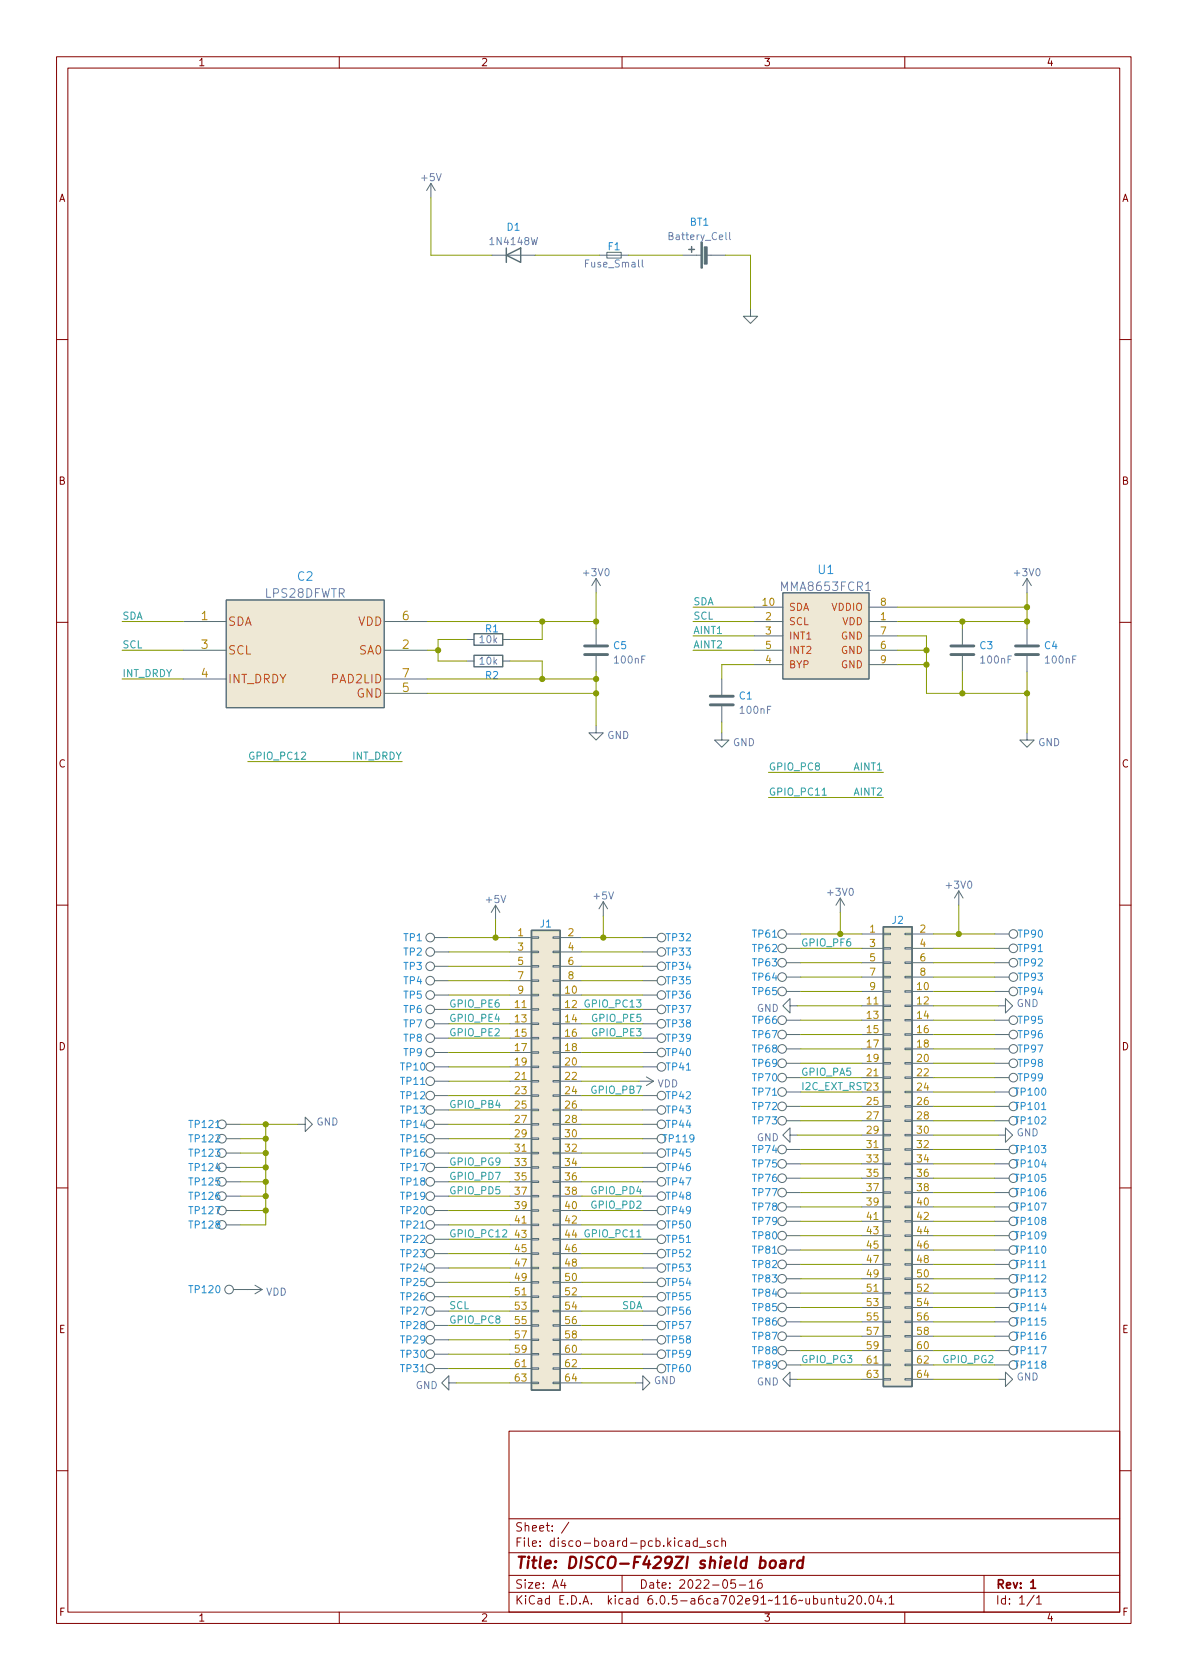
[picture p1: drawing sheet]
<svg xmlns="http://www.w3.org/2000/svg" width="210mm" height="297mm" viewBox="0 0 210 297" stroke-linecap="round" stroke-linejoin="round" font-family="sans-serif">
<defs><g id="words">
<text font-size="2.8" fill="#840000" x="91" y="277.3">Title: DISCO-F429ZI shield board</text>
<g font-size="2.1" fill="#268bd2">
<text x="144.7" y="101.5">U1</text>
<text x="52.6" y="102.7">C2</text>
</g>
<g font-size="2.1" fill="#6c71c4">
<text x="46.9" y="105.7">LPS28DFWTR</text>
<text x="138.4" y="104.5">MMA8653FCR1</text>
</g>
<g font-size="2.1" fill="#b58900">
<text x="35.6" y="109.6">1</text>
<text x="71.2" y="109.6">6</text>
<text x="35.6" y="114.7">3</text>
<text x="35.6" y="119.8">4</text>
<text x="71.2" y="114.7">2</text>
<text x="71.2" y="119.8">7</text>
<text x="71.2" y="122.3">5</text>
</g>
<g font-size="2.1" fill="#cb4b16">
<text x="40.3" y="110.6">SDA</text>
<text x="63.3" y="110.6">VDD</text>
<text x="40.3" y="115.7">SCL</text>
<text x="63.6" y="115.7">SA0</text>
<text x="40.3" y="120.8">INT_DRDY</text>
<text x="58.8" y="120.8">PAD2LID</text>
<text x="63.1" y="123.3">GND</text>
</g>
<g font-size="2.1" fill="#840000">
<text x="91" y="273.5">File: disco-board-pcb.kicad_sch</text>
<text x="91" y="270.8">Sheet: /</text>
<text x="91" y="280.9">Size: A4</text>
<text x="113" y="280.9">Date: 2022-05-16</text>
<text x="176" y="280.9">Rev: 1</text>
<text x="91" y="283.7">KiCad E.D.A. kicad 6.0.5-a6ca702e91~116~ubuntu20.04.1</text>
<text x="176" y="283.7">Id: 1/1</text>
</g>
<g font-size="1.8" fill="#840000">
<text x="35" y="11.7">1</text>
<text x="85" y="11.7">2</text>
<text x="135" y="11.7">3</text>
<text x="185" y="11.7">4</text>
<text x="10.3" y="35.7">A</text>
<text x="198.4" y="35.7">A</text>
<text x="10.3" y="85.7">B</text>
<text x="198.4" y="85.7">B</text>
<text x="10.3" y="135.7">C</text>
<text x="198.4" y="135.7">C</text>
<text x="10.3" y="185.7">D</text>
<text x="198.4" y="185.7">D</text>
<text x="10.4" y="235.7">E</text>
<text x="198.4" y="235.7">E</text>
<text x="10.4" y="285.7">F</text>
<text x="35" y="286.7">1</text>
<text x="85" y="286.7">2</text>
<text x="135" y="286.7">3</text>
<text x="185" y="286.7">4</text>
<text x="198.5" y="285.7">F</text>
</g>
<g font-size="1.8" fill="#6c71c4">
<text x="74.6" y="32">+5V</text>
<text x="86.9" y="43.3">1N4148W</text>
<text x="103.7" y="47.3">Fuse_Small</text>
<text x="118.5" y="42.4">Battery_Cell</text>
<text x="103.3" y="101.9">+3V0</text>
<text x="179.5" y="101.9">+3V0</text>
<text x="84.9" y="113.7">10k</text>
<text x="84.9" y="117.5">10k</text>
<text x="108.8" y="117.3">100nF</text>
<text x="173.6" y="117.3">100nF</text>
<text x="185" y="117.3">100nF</text>
<text x="107.4" y="130.6">GND</text>
<text x="129.6" y="131.9">GND</text>
<text x="131" y="126.2">100nF</text>
<text x="183.6" y="131.9">GND</text>
<text x="86" y="159.7">+5V</text>
<text x="105.1" y="159">+5V</text>
<text x="146.5" y="158.4">+3V0</text>
<text x="167.5" y="157.1">+3V0</text>
<text x="133.8" y="178.9">GND</text>
<text x="179.8" y="178">GND</text>
<text x="116.2" y="192.2">VDD</text>
<text x="55.9" y="199">GND</text>
<text x="133.8" y="201.8">GND</text>
<text x="179.8" y="200.9">GND</text>
<text x="47" y="229.1">VDD</text>
<text x="73.5" y="245.6">GND</text>
<text x="115.6" y="244.7">GND</text>
<text x="133.8" y="244.9">GND</text>
<text x="179.8" y="244.1">GND</text>
</g>
<g font-size="1.8" fill="#268bd2">
<text x="89.7" y="40.8">D1</text>
<text x="122" y="39.9">BT1</text>
<text x="107.6" y="44.2">F1</text>
<text x="85.9" y="111.8">R1</text>
<text x="108.5" y="114.8">C5</text>
<text x="173.3" y="114.8">C3</text>
<text x="184.7" y="114.8">C4</text>
<text x="85.9" y="120.1">R2</text>
<text x="130.7" y="123.7">C1</text>
<text x="71.4" y="166.4">TP1</text>
<text x="95.5" y="164">J1</text>
<text x="117.9" y="166.4">TP32</text>
<text x="133.1" y="165.8">TP61</text>
<text x="157.8" y="163.3">J2</text>
<text x="180.1" y="165.8">TP90</text>
<text x="71.4" y="171.5">TP3</text>
<text x="71.4" y="168.9">TP2</text>
<text x="117.9" y="168.9">TP33</text>
<text x="117.9" y="171.5">TP34</text>
<text x="133.1" y="168.3">TP62</text>
<text x="133.1" y="173.4">TP64</text>
<text x="133.1" y="170.9">TP63</text>
<text x="180.1" y="173.4">TP93</text>
<text x="180.1" y="168.3">TP91</text>
<text x="180.1" y="170.9">TP92</text>
<text x="71.4" y="174">TP4</text>
<text x="71.4" y="176.6">TP5</text>
<text x="71.4" y="179.1">TP6</text>
<text x="117.9" y="179.1">TP37</text>
<text x="117.9" y="174">TP35</text>
<text x="117.9" y="176.6">TP36</text>
<text x="133.1" y="175.9">TP65</text>
<text x="180.1" y="175.9">TP94</text>
<text x="71.4" y="181.6">TP7</text>
<text x="71.4" y="184.2">TP8</text>
<text x="117.9" y="184.2">TP39</text>
<text x="117.9" y="181.6">TP38</text>
<text x="133.1" y="183.6">TP67</text>
<text x="133.1" y="181">TP66</text>
<text x="180.1" y="181">TP95</text>
<text x="180.1" y="183.6">TP96</text>
<text x="70.9" y="189.3">TP10</text>
<text x="70.9" y="191.8">TP11</text>
<text x="71.4" y="186.7">TP9</text>
<text x="117.9" y="186.7">TP40</text>
<text x="117.9" y="189.3">TP41</text>
<text x="133.1" y="188.6">TP69</text>
<text x="133.1" y="186.1">TP68</text>
<text x="133.1" y="191.2">TP70</text>
<text x="180.1" y="191.2">TP99</text>
<text x="180.1" y="186.1">TP97</text>
<text x="180.1" y="188.6">TP98</text>
<text x="70.9" y="196.9">TP13</text>
<text x="70.9" y="194.3">TP12</text>
<text x="117.9" y="196.9">TP43</text>
<text x="117.9" y="194.3">TP42</text>
<text x="133.1" y="196.3">TP72</text>
<text x="133.1" y="193.7">TP71</text>
<text x="179.6" y="193.7">TP100</text>
<text x="179.6" y="196.3">TP101</text>
<text x="33.6" y="202">TP122</text>
<text x="33.6" y="199.4">TP121</text>
<text x="70.9" y="199.4">TP14</text>
<text x="70.9" y="202">TP15</text>
<text x="117.4" y="202">TP119</text>
<text x="117.9" y="199.4">TP44</text>
<text x="133.1" y="198.8">TP73</text>
<text x="133.1" y="203.9">TP74</text>
<text x="179.6" y="203.9">TP103</text>
<text x="179.6" y="198.8">TP102</text>
<text x="33.6" y="207">TP124</text>
<text x="33.6" y="209.6">TP125</text>
<text x="33.6" y="204.5">TP123</text>
<text x="70.9" y="209.6">TP18</text>
<text x="70.9" y="204.5">TP16</text>
<text x="70.9" y="207">TP17</text>
<text x="117.9" y="209.6">TP47</text>
<text x="117.9" y="204.5">TP45</text>
<text x="117.9" y="207">TP46</text>
<text x="133.1" y="206.4">TP75</text>
<text x="133.1" y="209">TP76</text>
<text x="179.6" y="209">TP105</text>
<text x="179.6" y="206.4">TP104</text>
<text x="33.6" y="214.7">TP127</text>
<text x="33.6" y="212.1">TP126</text>
<text x="70.9" y="212.1">TP19</text>
<text x="70.9" y="214.7">TP20</text>
<text x="117.9" y="212.1">TP48</text>
<text x="117.9" y="214.7">TP49</text>
<text x="133.1" y="211.5">TP77</text>
<text x="133.1" y="214">TP78</text>
<text x="179.6" y="214">TP107</text>
<text x="179.6" y="211.5">TP106</text>
<text x="33.6" y="217.2">TP128</text>
<text x="70.9" y="217.2">TP21</text>
<text x="70.9" y="219.7">TP22</text>
<text x="117.9" y="217.2">TP50</text>
<text x="117.9" y="219.7">TP51</text>
<text x="133.1" y="216.6">TP79</text>
<text x="133.1" y="219.1">TP80</text>
<text x="133.1" y="221.7">TP81</text>
<text x="179.6" y="219.1">TP109</text>
<text x="179.6" y="216.6">TP108</text>
<text x="179.6" y="221.7">TP110</text>
<text x="70.9" y="227.4">TP25</text>
<text x="70.9" y="224.8">TP24</text>
<text x="70.9" y="222.3">TP23</text>
<text x="117.9" y="222.3">TP52</text>
<text x="117.9" y="224.8">TP53</text>
<text x="117.9" y="227.4">TP54</text>
<text x="133.1" y="226.7">TP83</text>
<text x="133.1" y="224.2">TP82</text>
<text x="179.6" y="224.2">TP111</text>
<text x="179.6" y="226.7">TP112</text>
<text x="33.6" y="228.6">TP120</text>
<text x="70.9" y="229.9">TP26</text>
<text x="70.9" y="232.4">TP27</text>
<text x="117.9" y="232.4">TP56</text>
<text x="117.9" y="229.9">TP55</text>
<text x="133.1" y="231.8">TP85</text>
<text x="133.1" y="229.3">TP84</text>
<text x="179.6" y="231.8">TP114</text>
<text x="179.6" y="229.3">TP113</text>
<text x="70.9" y="235">TP28</text>
<text x="70.9" y="237.5">TP29</text>
<text x="117.9" y="237.5">TP58</text>
<text x="117.9" y="235">TP57</text>
<text x="133.1" y="239.4">TP88</text>
<text x="133.1" y="234.4">TP86</text>
<text x="133.1" y="236.9">TP87</text>
<text x="179.6" y="234.4">TP115</text>
<text x="179.6" y="236.9">TP116</text>
<text x="179.6" y="239.4">TP117</text>
<text x="70.9" y="240.1">TP30</text>
<text x="70.9" y="242.6">TP31</text>
<text x="117.9" y="242.6">TP60</text>
<text x="117.9" y="240.1">TP59</text>
<text x="133.1" y="242">TP89</text>
<text x="179.6" y="242">TP118</text>
</g>
<g font-size="1.8" fill="#2aa198">
<text x="122.6" y="107">SDA</text>
<text x="21.6" y="109.5">SDA</text>
<text x="122.6" y="112.1">AINT1</text>
<text x="122.6" y="109.5">SCL</text>
<text x="21.6" y="119.7">INT_DRDY</text>
<text x="21.6" y="114.6">SCL</text>
<text x="122.6" y="114.6">AINT2</text>
<text x="43.8" y="134.3">GPIO_PC12</text>
<text x="62.3" y="134.3">INT_DRDY</text>
<text x="135.9" y="136.2">GPIO_PC8</text>
<text x="151.1" y="136.2">AINT1</text>
<text x="135.9" y="140.7">GPIO_PC11</text>
<text x="151.1" y="140.7">AINT2</text>
<text x="141.6" y="167.3">GPIO_PF6</text>
<text x="79.4" y="178.1">GPIO_PE6</text>
<text x="103.8" y="178.1">GPIO_PC13</text>
<text x="79.4" y="180.7">GPIO_PE4</text>
<text x="79.4" y="183.2">GPIO_PE2</text>
<text x="104.9" y="183.2">GPIO_PE3</text>
<text x="104.9" y="180.7">GPIO_PE5</text>
<text x="141.6" y="190.2">GPIO_PA5</text>
<text x="79.4" y="195.9">GPIO_PB4</text>
<text x="104.8" y="193.4">GPIO_PB7</text>
<text x="141.6" y="192.7">I2C_EXT_RST23</text>
<text x="79.4" y="208.6">GPIO_PD7</text>
<text x="79.4" y="206.1">GPIO_PG9</text>
<text x="79.4" y="211.1">GPIO_PD5</text>
<text x="104.8" y="213.7">GPIO_PD2</text>
<text x="104.8" y="211.1">GPIO_PD4</text>
<text x="79.4" y="218.8">GPIO_PC12</text>
<text x="103.8" y="218.8">GPIO_PC11</text>
<text x="79.4" y="231.5">SCL</text>
<text x="109.9" y="231.5">SDA</text>
<text x="79.4" y="234">GPIO_PC8</text>
<text x="141.6" y="241">GPIO_PG3</text>
<text x="166.9" y="241">GPIO_PG2</text>
</g>
<g font-size="1.8" fill="#b58900">
<text x="134.9" y="107.1">10</text>
<text x="155.7" y="107.1">8</text>
<text x="135.4" y="109.6">2</text>
<text x="135.4" y="112.2">3</text>
<text x="155.7" y="109.6">1</text>
<text x="155.7" y="112.2">7</text>
<text x="135.4" y="117.3">4</text>
<text x="135.4" y="114.7">5</text>
<text x="155.7" y="114.7">6</text>
<text x="155.7" y="117.3">9</text>
<text x="91.6" y="165.5">1</text>
<text x="100.5" y="165.5">2</text>
<text x="153.8" y="164.9">1</text>
<text x="153.8" y="167.4">3</text>
<text x="162.7" y="164.9">2</text>
<text x="162.7" y="167.4">4</text>
<text x="91.6" y="168.1">3</text>
<text x="91.6" y="170.6">5</text>
<text x="91.6" y="173.1">7</text>
<text x="100.5" y="168.1">4</text>
<text x="100.5" y="170.6">6</text>
<text x="100.5" y="173.1">8</text>
<text x="153.8" y="170">5</text>
<text x="153.8" y="172.5">7</text>
<text x="162.7" y="170">6</text>
<text x="162.7" y="172.5">8</text>
<text x="91.1" y="178.2">11</text>
<text x="91.6" y="175.7">9</text>
<text x="100" y="175.7">10</text>
<text x="100" y="178.2">12</text>
<text x="153.3" y="177.6">11</text>
<text x="153.8" y="175">9</text>
<text x="162.2" y="175">10</text>
<text x="162.2" y="177.6">12</text>
<text x="91.1" y="180.8">13</text>
<text x="91.1" y="183.3">15</text>
<text x="91.1" y="185.8">17</text>
<text x="100" y="180.8">14</text>
<text x="100" y="183.3">16</text>
<text x="100" y="185.8">18</text>
<text x="153.3" y="180.1">13</text>
<text x="153.3" y="182.7">15</text>
<text x="153.3" y="185.2">17</text>
<text x="162.2" y="180.1">14</text>
<text x="162.2" y="182.7">16</text>
<text x="162.2" y="185.2">18</text>
<text x="91.1" y="188.4">19</text>
<text x="91.1" y="190.9">21</text>
<text x="100" y="188.4">20</text>
<text x="100" y="190.9">22</text>
<text x="153.3" y="187.7">19</text>
<text x="153.3" y="190.3">21</text>
<text x="162.2" y="187.7">20</text>
<text x="162.2" y="190.3">22</text>
<text x="91.1" y="193.5">23</text>
<text x="91.1" y="196">25</text>
<text x="100" y="193.5">24</text>
<text x="100" y="196">26</text>
<text x="153.3" y="195.4">25</text>
<text x="153.3" y="197.9">27</text>
<text x="162.2" y="192.8">24</text>
<text x="162.2" y="195.4">26</text>
<text x="162.2" y="197.9">28</text>
<text x="91.1" y="198.5">27</text>
<text x="91.1" y="201.1">29</text>
<text x="91.1" y="203.6">31</text>
<text x="100" y="198.5">28</text>
<text x="100" y="201.1">30</text>
<text x="100" y="203.6">32</text>
<text x="153.3" y="200.4">29</text>
<text x="153.3" y="203">31</text>
<text x="162.2" y="200.4">30</text>
<text x="162.2" y="203">32</text>
<text x="91.1" y="206.2">33</text>
<text x="91.1" y="208.7">35</text>
<text x="100" y="206.2">34</text>
<text x="100" y="208.7">36</text>
<text x="153.3" y="205.5">33</text>
<text x="153.3" y="208.1">35</text>
<text x="162.2" y="205.5">34</text>
<text x="162.2" y="208.1">36</text>
<text x="91.1" y="211.2">37</text>
<text x="91.1" y="213.8">39</text>
<text x="100" y="211.2">38</text>
<text x="100" y="213.8">40</text>
<text x="153.3" y="210.6">37</text>
<text x="153.3" y="213.1">39</text>
<text x="153.3" y="215.7">41</text>
<text x="162.2" y="210.6">38</text>
<text x="162.2" y="213.1">40</text>
<text x="162.2" y="215.7">42</text>
<text x="91.1" y="216.3">41</text>
<text x="91.1" y="218.9">43</text>
<text x="91.1" y="221.4">45</text>
<text x="100" y="216.3">42</text>
<text x="100" y="218.9">44</text>
<text x="100" y="221.4">46</text>
<text x="153.3" y="218.2">43</text>
<text x="153.3" y="220.8">45</text>
<text x="162.2" y="218.2">44</text>
<text x="162.2" y="220.8">46</text>
<text x="91.1" y="223.9">47</text>
<text x="91.1" y="226.5">49</text>
<text x="100" y="223.9">48</text>
<text x="100" y="226.5">50</text>
<text x="153.3" y="223.3">47</text>
<text x="153.3" y="225.8">49</text>
<text x="162.2" y="223.3">48</text>
<text x="162.2" y="225.8">50</text>
<text x="91.1" y="229">51</text>
<text x="91.1" y="231.6">53</text>
<text x="100" y="229">52</text>
<text x="100" y="231.6">54</text>
<text x="153.3" y="228.4">51</text>
<text x="153.3" y="230.9">53</text>
<text x="153.3" y="233.5">55</text>
<text x="162.2" y="228.4">52</text>
<text x="162.2" y="230.9">54</text>
<text x="162.2" y="233.5">56</text>
<text x="91.1" y="234.1">55</text>
<text x="91.1" y="236.6">57</text>
<text x="91.1" y="239.2">59</text>
<text x="100" y="234.1">56</text>
<text x="100" y="236.6">58</text>
<text x="100" y="239.2">60</text>
<text x="153.3" y="236">57</text>
<text x="153.3" y="238.5">59</text>
<text x="162.2" y="236">58</text>
<text x="162.2" y="238.5">60</text>
<text x="91.1" y="241.7">61</text>
<text x="91.1" y="244.3">63</text>
<text x="100" y="241.7">62</text>
<text x="100" y="244.3">64</text>
<text x="153.3" y="241.1">61</text>
<text x="153.3" y="243.6">63</text>
<text x="162.2" y="241.1">62</text>
<text x="162.2" y="243.6">64</text>
</g>
<g font-size="1.8" fill="#cb4b16">
<text x="139.4" y="108">SDA</text>
<text x="147.1" y="108">VDDIO</text>
<text x="139.4" y="110.5">SCL</text>
<text x="139.4" y="113.1">INT1</text>
<text x="148.7" y="113.1">GND</text>
<text x="148.9" y="110.5">VDD</text>
<text x="139.4" y="118.1">BYP</text>
<text x="139.4" y="115.6">INT2</text>
<text x="148.7" y="115.6">GND</text>
<text x="148.7" y="118.1">GND</text>
</g>
</g></defs>
<g fill="none" stroke="#840000" stroke-width=".18">
<path d="M10 10h190v277h-190zM12 12h186v273h-186zM60 10v2M110 10v2M160 10v2M10 60h2M198 60h2M10 110h2M198 110h2M10 160h2M198 160h2M10 210h2"/>
<path d="M198 210h2M90 253h108v32h-108zM10 260h2M90 278.5h108M90 274.5h108M90 268.5h108M99.5 279.2l-.3 1.1h.9M99.9 279.8v1M100.6 269.1l-1.3 2M110 278.5v3M121.3 272.5h.6v.9M121.9 272.8h-.5a.29 .29 0 0 0-.2 .3 .29 .29 0 0 0 .2 .3l.5-.1"/>
<path d="M123.3 272.5l-.4-.1-.3 .3v.4l.1 .2h.6M123.3 271.9v1.5M123.7 273.6h1.1M125.7 272.5l-.4-.1-.2 .2 .1 .2 .5 .2v.3h-.6M127 272.5l-.4-.1-.3 .3v.4l.1 .2h.6M127.7 272.6l.2-.2 .3 .1 .1 .9M127.7 271.9v1.5M130 279.3h-.7l-.1 .7 .2-.1 .5 .1 .2 .2-.1 .5-.2 .1-.6-.1M132.5 279.7l.4-.4v1.5M134.7 279.3a.59 .59 0 0 0-.8 .7v.5l.2 .2 .4 .1 .2-.1 .1-.5-.1-.2-.5-.1-.3 .3M174 278.5v6.5M198 260h2"/>
<path d="M60 285v2M90 281.5h108M110 285v2M130.7 280.2h1.2M132.5 280.8h.9M146.6 282.8l.2-.2 .4 .1v.9M146.6 282.6v1M147.7 282.6h.6M147.9 282.1v1.3l.4 .2M148.8 282.6l.1 .9 .3 .1 .2-.1M149.4 282.6v1M150.1 282.3l.6-.2 .2 .2v.2l-.9 1.1h.9"/>
<path d="M151.7 282.2l.2-.1a.81 .81 0 0 1 .6 .6 .81 .81 0 0 1-.3 .8l-.2 .1a.81 .81 0 0 1-.6-.6 .81 .81 0 0 1 .3-.8zM153 283.5v.1M153.8 282.3l.2-.2a.81 .81 0 0 1 .6 .6 .81 .81 0 0 1-.3 .8l-.1 .1a.81 .81 0 0 1-.4-1.3zM155.4 282l-.3 1.1h.9M155.8 282.6v1M156.6 283.5v.1M157.2 282.5l.5-.4v1.5M157.2 283.6h.9M160 285v2M182.9 282l-1.3 2M183.3 282.5l.4-.4v1.5M183.3 283.6h.9"/>
</g>
<path d="M182.3 279.7l.4-.4v1.5M182.3 280.8h.8" fill="none" stroke="#840000" stroke-width=".3"/>
<path d="M136.3 276.1a.52 .52 0 0 1 .5-.2 .52 .52 0 0 1 .4 .4l-.1 .6a.55 .55 0 0 1-.5 .4 .55 .55 0 0 1-.5-.4zM138.1 276l.2-.1 .6 .1-.1 1.2M138.9 276.4l-.7 .1a.4 .4 0 0 0-.3 .3 .4 .4 0 0 0 .2 .4l.7-.1M139.9 275.9l-.1 1.3M140.5 275.9l-.4 .1-.2 .3M142 276a.66 .66 0 0 0-1 .3l-.1 .6 .2 .2 .2 .1 .6-.1M142.1 275.2l-.2 2" fill="none" stroke="#840000" stroke-width=".4"/>
<g fill="none" stroke="#586e75" stroke-width=".18">
<path d="M76.2 32.4l-.8 1.3M76.2 32.4v2.6M76.2 32.4l.8 1.3M87 45.1h7.6M106 45.1h5.1M107.3 44.6h2.6v1h-2.6zM120.6 45.1h3.4M125 45.1h3.3M132.7 54.6v1.3h1.3l-1.3 1.3-1.3-1.3h1.3M32.4 109.9h7.6M32.4 115h7.6M40 106.1h27.9v19h-27.9z"/>
<path d="M67.9 109.9h7.7M67.9 115h7.7M82.5 116.9h1.3M82.5 113.1h1.3M88.9 116.9h1.3M88.9 113.1h1.3M105.4 102.3l-.8 1.2M105.4 102.3v2.5M105.4 111.2v2.8M105.4 116v2.8M105.4 102.3l.8 1.2M133.3 109.9h5.1"/>
<path d="M133.3 107.4h5.1M133.3 112.4h5.1M133.3 117.5h5.1M133.3 115h5.1M138.4 104.8h15.3v15.3h-15.3zM153.7 109.9h5M153.7 107.4h5M153.7 112.4h5M153.7 117.5h5M153.7 115h5M170.2 111.2v2.8M170.2 116v2.8"/>
<path d="M181.6 102.3v2.5M181.6 111.2v2.8M181.6 116v2.8M181.6 102.3l-.8 1.2M181.6 102.3l.8 1.2M32.4 120.1h7.6M67.9 120.1h7.7M67.9 122.6h7.7M105.4 128.3v1.3h1.3l-1.3 1.2-1.3-1.2h1.3M127.6 129.6v1.2h1.3l-1.3 1.3-1.2-1.3h1.2M127.6 120.1v2.7M127.6 124.9v2.8"/>
<path d="M181.6 129.6v1.2h1.3l-1.3 1.3-1.3-1.3h1.3M106.7 159.4l-.8 1.3M106.7 159.4v2.6M106.7 159.4l.7 1.3M148.6 158.8l-.8 1.3M148.6 158.8v2.5M148.6 158.8l.8 1.3M169.5 157.5l-.7 1.3M169.5 157.5v2.6M169.5 157.5l.8 1.3M76.8 165.8h2.6M76.8 175.9h2.6"/>
<path d="M76.8 178.5h2.6M76.8 168.3h2.6M76.8 170.9h2.6M76.8 173.4h2.6M87.6 160.1l-.7 1.2M87.6 160.1v2.5M87.6 160.1l.8 1.2M90.2 165.8h3.8M90.2 175.9h3.8M90.2 178.5h3.8M90.2 168.3h3.8M90.2 170.9h3.8"/>
<path d="M90.2 173.4h3.8M94 178.3h1.2v.3h-1.2zM94 175.8h1.2v.3h-1.2zM94 173.3h1.2v.2h-1.2zM94 170.7h1.2v.3h-1.2zM94 168.2h1.2v.2h-1.2zM94 165.6h1.2v.3h-1.2zM97.8 178.3h1.3v.3h-1.3zM97.8 175.8h1.3v.3h-1.3zM97.8 173.3h1.3v.2h-1.3zM97.8 170.7h1.3v.3h-1.3zM97.8 168.2h1.3v.2h-1.3z"/>
<path d="M97.8 165.6h1.3v.3h-1.3zM99.1 165.8h3.8M99.1 175.9h3.8M99.1 178.5h3.8M99.1 168.3h3.8M99.1 170.9h3.8M99.1 173.4h3.8M113.7 165.8h2.5M113.7 175.9h2.5M113.7 178.5h2.5M113.7 168.3h2.5M113.7 170.9h2.5"/>
<path d="M113.7 173.4h2.5M139.1 165.1h2.5M139.1 175.3h2.5M139.1 172.8h2.5M139.1 167.7h2.5M139.1 170.2h2.5M139.7 177.8v-1.2l-1.3 1.2 1.3 1.3v-1.3h1.3M152.4 165.1h3.8M152.4 175.3h3.8M152.4 172.8h3.8M152.4 167.7h3.8M152.4 170.2h3.8"/>
<path d="M152.4 177.8h3.8M156.2 177.7h1.3v.3h-1.3zM156.2 175.2h1.3v.2h-1.3zM156.2 172.6h1.3v.3h-1.3zM156.2 170.1h1.3v.2h-1.3zM156.2 167.5h1.3v.3h-1.3zM156.2 165h1.3v.3h-1.3zM160 177.7h1.3v.3h-1.3zM160 175.2h1.3v.2h-1.3zM160 172.6h1.3v.3h-1.3zM160 170.1h1.3v.2h-1.3zM160 167.5h1.3v.3h-1.3z"/>
<path d="M160 165h1.3v.3h-1.3zM161.3 165.1h3.8M161.3 175.3h3.8M161.3 172.8h3.8M161.3 167.7h3.8M161.3 170.2h3.8M161.3 177.8h3.8M175.9 165.1h2.5M175.9 175.3h2.5M175.9 172.8h2.5M175.9 167.7h2.5M175.9 170.2h2.5"/>
<path d="M176.5 177.8h1.3v-1.2l1.3 1.2-1.3 1.3v-1.3M40 198.8h2.5M52.7 198.8h1.3v-1.3l1.2 1.3-1.2 1.3v-1.3M76.8 186.1h2.6M76.8 181h2.6M76.8 183.6h2.6M76.8 188.6h2.6M76.8 191.2h2.6M76.8 193.7h2.6M76.8 196.3h2.6M76.8 198.8h2.6M90.2 186.1h3.8"/>
<path d="M90.2 181h3.8M90.2 183.6h3.8M90.2 188.6h3.8M90.2 191.2h3.8M90.2 193.7h3.8M90.2 196.3h3.8M90.2 198.8h3.8M94 198.7h1.2v.2h-1.2zM94 196.1h1.2v.3h-1.2zM94 193.6h1.2v.2h-1.2zM94 191h1.2v.3h-1.2zM94 188.5h1.2v.3h-1.2z"/>
<path d="M94 186h1.2v.2h-1.2zM94 183.4h1.2v.3h-1.2zM94 180.9h1.2v.2h-1.2zM97.8 198.7h1.3v.2h-1.3zM97.8 196.1h1.3v.3h-1.3zM97.8 193.6h1.3v.2h-1.3zM97.8 191h1.3v.3h-1.3zM97.8 188.5h1.3v.3h-1.3zM97.8 186h1.3v.2h-1.3zM97.8 183.4h1.3v.3h-1.3zM97.8 180.9h1.3v.2h-1.3zM99.1 186.1h3.8"/>
<path d="M99.1 181h3.8M99.1 183.6h3.8M99.1 188.6h3.8M99.1 191.2h3.8M99.1 193.7h3.8M99.1 196.3h3.8M99.1 198.8h3.8M113 191.2h2.6M113.7 186.1h2.5M113.7 181h2.5M113.7 183.6h2.5M113.7 188.6h2.5"/>
<path d="M113.7 193.7h2.5M113.7 196.3h2.5M113.7 198.8h2.5M114.3 190.4l1.3 .8M115.6 191.2l-1.3 .7M139.1 193.1h2.5M139.1 195.6h2.5M139.1 190.5h2.5M139.1 198.2h2.5M139.1 182.9h2.5M139.1 180.4h2.5M139.1 185.5h2.5"/>
<path d="M139.1 188h2.5M152.4 193.1h3.8M152.4 195.6h3.8M152.4 190.5h3.8M152.4 198.2h3.8M152.4 182.9h3.8M152.4 180.4h3.8M152.4 185.5h3.8M152.4 188h3.8M156.2 198h1.3v.3h-1.3zM156.2 195.5h1.3v.2h-1.3zM156.2 192.9h1.3v.3h-1.3z"/>
<path d="M156.2 190.4h1.3v.3h-1.3zM156.2 187.9h1.3v.2h-1.3zM156.2 185.3h1.3v.3h-1.3zM156.2 182.8h1.3v.2h-1.3zM156.2 180.2h1.3v.3h-1.3zM160 198h1.3v.3h-1.3zM160 195.5h1.3v.2h-1.3zM160 192.9h1.3v.3h-1.3zM160 190.4h1.3v.3h-1.3zM160 187.9h1.3v.2h-1.3zM160 185.3h1.3v.3h-1.3zM160 182.8h1.3v.2h-1.3z"/>
<path d="M160 180.2h1.3v.3h-1.3zM161.3 193.1h3.8M161.3 195.6h3.8M161.3 190.5h3.8M161.3 198.2h3.8M161.3 182.9h3.8M161.3 180.4h3.8M161.3 185.5h3.8M161.3 188h3.8M175.9 193.1h2.5M175.9 195.6h2.5M175.9 190.5h2.5"/>
<path d="M175.9 198.2h2.5M175.9 182.9h2.5M175.9 180.4h2.5M175.9 185.5h2.5M175.9 188h2.5M40 216.6h2.5M40 209h2.5M40 203.9h2.5M40 206.4h2.5M40 211.5h2.5M40 214h2.5M40 201.3h2.5"/>
<path d="M76.8 216.6h2.6M76.8 219.1h2.6M76.8 209h2.6M76.8 203.9h2.6M76.8 206.4h2.6M76.8 211.5h2.6M76.8 214h2.6M76.8 201.3h2.6M90.2 216.6h3.8M90.2 219.1h3.8M90.2 209h3.8M90.2 203.9h3.8"/>
<path d="M90.2 206.4h3.8M90.2 211.5h3.8M90.2 214h3.8M90.2 201.3h3.8M94 219h1.2v.2h-1.2zM94 216.4h1.2v.3h-1.2zM94 213.9h1.2v.3h-1.2zM94 211.4h1.2v.2h-1.2zM94 208.8h1.2v.3h-1.2zM94 206.3h1.2v.2h-1.2zM94 203.7h1.2v.3h-1.2zM94 201.2h1.2v.3h-1.2z"/>
<path d="M97.8 219h1.3v.2h-1.3zM97.8 216.4h1.3v.3h-1.3zM97.8 213.9h1.3v.3h-1.3zM97.8 211.4h1.3v.2h-1.3zM97.8 208.8h1.3v.3h-1.3zM97.8 206.3h1.3v.2h-1.3zM97.8 203.7h1.3v.3h-1.3zM97.8 201.2h1.3v.3h-1.3zM99.1 216.6h3.8M99.1 219.1h3.8M99.1 209h3.8M99.1 203.9h3.8"/>
<path d="M99.1 206.4h3.8M99.1 211.5h3.8M99.1 214h3.8M99.1 201.3h3.8M113.7 216.6h2.5M113.7 219.1h2.5M113.7 209h2.5M113.7 203.9h2.5M113.7 206.4h2.5M113.7 211.5h2.5M113.7 214h2.5M113.7 201.3h2.5"/>
<path d="M139.1 218.5h2.5M139.1 213.4h2.5M139.1 215.9h2.5M139.1 210.9h2.5M139.1 208.3h2.5M139.1 203.2h2.5M139.1 205.8h2.5M139.7 200.7v-1.3l-1.3 1.3 1.3 1.3v-1.3h1.3M152.4 218.5h3.8M152.4 213.4h3.8M152.4 215.9h3.8M152.4 210.9h3.8"/>
<path d="M152.4 208.3h3.8M152.4 203.2h3.8M152.4 205.8h3.8M152.4 200.7h3.8M156.2 218.3h1.3v.3h-1.3zM156.2 215.8h1.3v.3h-1.3zM156.2 213.3h1.3v.2h-1.3zM156.2 210.7h1.3v.3h-1.3zM156.2 208.2h1.3v.2h-1.3zM156.2 205.6h1.3v.3h-1.3zM156.2 203.1h1.3v.3h-1.3zM156.2 200.6h1.3v.2h-1.3z"/>
<path d="M160 218.3h1.3v.3h-1.3zM160 215.8h1.3v.3h-1.3zM160 213.3h1.3v.2h-1.3zM160 210.7h1.3v.3h-1.3zM160 208.2h1.3v.2h-1.3zM160 205.6h1.3v.3h-1.3zM160 203.1h1.3v.3h-1.3zM160 200.6h1.3v.2h-1.3zM161.3 218.5h3.8M161.3 213.4h3.8M161.3 215.9h3.8M161.3 210.9h3.8"/>
<path d="M161.3 208.3h3.8M161.3 203.2h3.8M161.3 205.8h3.8M161.3 200.7h3.8M175.9 218.5h2.5M175.9 213.4h2.5M175.9 215.9h2.5M175.9 210.9h2.5M175.9 208.3h2.5M175.9 203.2h2.5M175.9 205.8h2.5M176.5 200.7h1.3v-1.3l1.3 1.3-1.3 1.3v-1.3"/>
<path d="M41.3 228h5.1M45.1 227.2l1.3 .8M46.4 228l-1.3 .8M76.8 226.7h2.6M76.8 224.2h2.6M76.8 221.7h2.6M76.8 229.3h2.6M76.8 234.4h2.6M76.8 231.8h2.6M76.8 239.4h2.6M76.8 236.9h2.6M90.2 226.7h3.8"/>
<path d="M90.2 224.2h3.8M90.2 221.7h3.8M90.2 229.3h3.8M90.2 234.4h3.8M90.2 231.8h3.8M90.2 239.4h3.8M90.2 236.9h3.8M94 239.3h1.2v.3h-1.2zM94 236.8h1.2v.2h-1.2zM94 234.2h1.2v.3h-1.2zM94 231.7h1.2v.2h-1.2zM94 229.1h1.2v.3h-1.2z"/>
<path d="M94 226.6h1.2v.3h-1.2zM94 224.1h1.2v.2h-1.2zM94 221.5h1.2v.3h-1.2zM97.8 239.3h1.3v.3h-1.3zM97.8 236.8h1.3v.2h-1.3zM97.8 234.2h1.3v.3h-1.3zM97.8 231.7h1.3v.2h-1.3zM97.8 229.1h1.3v.3h-1.3zM97.8 226.6h1.3v.3h-1.3zM97.8 224.1h1.3v.2h-1.3zM97.8 221.5h1.3v.3h-1.3zM99.1 226.7h3.8"/>
<path d="M99.1 224.2h3.8M99.1 221.7h3.8M99.1 229.3h3.8M99.1 234.4h3.8M99.1 231.8h3.8M99.1 239.4h3.8M99.1 236.9h3.8M113.7 226.7h2.5M113.7 224.2h2.5M113.7 221.7h2.5M113.7 229.3h2.5M113.7 234.4h2.5"/>
<path d="M113.7 231.8h2.5M113.7 239.4h2.5M113.7 236.9h2.5M139.1 231.2h2.5M139.1 223.6h2.5M139.1 226.1h2.5M139.1 228.6h2.5M139.1 233.7h2.5M139.1 236.3h2.5M139.1 238.8h2.5M139.1 221h2.5M152.4 231.2h3.8"/>
<path d="M152.4 223.6h3.8M152.4 226.1h3.8M152.4 228.6h3.8M152.4 233.7h3.8M152.4 236.3h3.8M152.4 238.8h3.8M152.4 221h3.8M156.2 238.7h1.3v.2h-1.3zM156.2 236.1h1.3v.3h-1.3zM156.2 233.6h1.3v.2h-1.3zM156.2 231h1.3v.3h-1.3zM156.2 228.5h1.3v.3h-1.3z"/>
<path d="M156.2 226h1.3v.2h-1.3zM156.2 223.4h1.3v.3h-1.3zM156.2 220.9h1.3v.2h-1.3zM160 238.7h1.3v.2h-1.3zM160 236.1h1.3v.3h-1.3zM160 233.6h1.3v.2h-1.3zM160 231h1.3v.3h-1.3zM160 228.5h1.3v.3h-1.3zM160 226h1.3v.2h-1.3zM160 223.4h1.3v.3h-1.3zM160 220.9h1.3v.2h-1.3zM161.3 231.2h3.8"/>
<path d="M161.3 223.6h3.8M161.3 226.1h3.8M161.3 228.6h3.8M161.3 233.7h3.8M161.3 236.3h3.8M161.3 238.8h3.8M161.3 221h3.8M175.9 231.2h2.5M175.9 223.6h2.5M175.9 226.1h2.5M175.9 228.6h2.5M175.9 233.7h2.5"/>
<path d="M175.9 236.3h2.5M175.9 238.8h2.5M175.9 221h2.5M76.8 242h2.6M79.4 244.5v-1.3l-1.3 1.3 1.3 1.3v-1.3h1.2M90.2 242h3.8M90.2 244.5h3.8M94 244.4h1.2v.2h-1.2zM94 241.8h1.2v.3h-1.2zM97.8 244.4h1.3v.2h-1.3zM97.8 241.8h1.3v.3h-1.3zM99.1 242h3.8"/>
<path d="M99.1 244.5h3.8M112.4 244.5h1.3v-1.3l1.2 1.3-1.2 1.3v-1.3M113.7 242h2.5M139.1 241.3h2.5M139.7 243.9v-1.3l-1.3 1.3 1.3 1.2v-1.2h1.3M152.4 241.3h3.8M152.4 243.9h3.8M156.2 243.7h1.3v.3h-1.3zM156.2 241.2h1.3v.3h-1.3zM160 243.7h1.3v.3h-1.3zM160 241.2h1.3v.3h-1.3zM161.3 241.3h3.8"/>
<path d="M161.3 243.9h3.8M175.9 241.3h2.5M176.5 243.9h1.3v-1.3l1.3 1.3-1.3 1.2v-1.2"/>
<circle cx="76.1" cy="170.9" r=".76"/>
<circle cx="76.1" cy="173.4" r=".76"/>
<circle cx="76.1" cy="165.8" r=".76"/>
<circle cx="76.1" cy="175.9" r=".76"/>
<circle cx="76.1" cy="178.5" r=".76"/>
<circle cx="76.1" cy="168.3" r=".76"/>
<circle cx="117" cy="168.3" r=".76"/>
<circle cx="117" cy="175.9" r=".76"/>
<circle cx="117" cy="173.4" r=".76"/>
<circle cx="117" cy="165.8" r=".76"/>
<circle cx="117" cy="170.9" r=".76"/>
<circle cx="117" cy="178.5" r=".76"/>
<circle cx="138.3" cy="167.7" r=".76"/>
<circle cx="138.3" cy="170.2" r=".76"/>
<circle cx="138.3" cy="165.1" r=".76"/>
<circle cx="138.3" cy="175.3" r=".76"/>
<circle cx="138.3" cy="172.8" r=".76"/>
<circle cx="179.2" cy="170.2" r=".76"/>
<circle cx="179.2" cy="172.8" r=".76"/>
<circle cx="179.2" cy="175.3" r=".76"/>
<circle cx="179.2" cy="165.1" r=".76"/>
<circle cx="179.2" cy="167.7" r=".76"/>
<circle cx="39.2" cy="198.8" r=".76"/>
<circle cx="76.1" cy="183.6" r=".76"/>
<circle cx="76.1" cy="191.2" r=".76"/>
<circle cx="76.1" cy="193.7" r=".76"/>
<circle cx="76.1" cy="186.1" r=".76"/>
<circle cx="76.1" cy="188.6" r=".76"/>
<circle cx="76.1" cy="198.8" r=".76"/>
<circle cx="76.1" cy="181" r=".76"/>
<circle cx="76.1" cy="196.3" r=".76"/>
<circle cx="117" cy="188.6" r=".76"/>
<circle cx="117" cy="193.7" r=".76"/>
<circle cx="117" cy="183.6" r=".76"/>
<circle cx="117" cy="186.1" r=".76"/>
<circle cx="117" cy="196.3" r=".76"/>
<circle cx="117" cy="181" r=".76"/>
<circle cx="117" cy="198.8" r=".76"/>
<circle cx="138.3" cy="193.1" r=".76"/>
<circle cx="138.3" cy="198.2" r=".76"/>
<circle cx="138.3" cy="195.6" r=".76"/>
<circle cx="138.3" cy="190.5" r=".76"/>
<circle cx="138.3" cy="182.9" r=".76"/>
<circle cx="138.3" cy="185.5" r=".76"/>
<circle cx="138.3" cy="188" r=".76"/>
<circle cx="138.3" cy="180.4" r=".76"/>
<circle cx="179.2" cy="188" r=".76"/>
<circle cx="179.2" cy="198.2" r=".76"/>
<circle cx="179.2" cy="180.4" r=".76"/>
<circle cx="179.2" cy="185.5" r=".76"/>
<circle cx="179.2" cy="190.5" r=".76"/>
<circle cx="179.2" cy="193.1" r=".76"/>
<circle cx="179.2" cy="182.9" r=".76"/>
<circle cx="179.2" cy="195.6" r=".76"/>
<circle cx="39.2" cy="216.6" r=".76"/>
<circle cx="39.2" cy="201.3" r=".76"/>
<circle cx="39.2" cy="206.4" r=".76"/>
<circle cx="39.2" cy="211.5" r=".76"/>
<circle cx="39.2" cy="203.9" r=".76"/>
<circle cx="39.2" cy="214" r=".76"/>
<circle cx="39.2" cy="209" r=".76"/>
<circle cx="76.1" cy="201.3" r=".76"/>
<circle cx="76.1" cy="216.6" r=".76"/>
<circle cx="76.1" cy="214" r=".76"/>
<circle cx="76.1" cy="209" r=".76"/>
<circle cx="76.1" cy="203.9" r=".76"/>
<circle cx="76.1" cy="219.1" r=".76"/>
<circle cx="76.1" cy="206.4" r=".76"/>
<circle cx="76.1" cy="211.5" r=".76"/>
<circle cx="117" cy="216.6" r=".76"/>
<circle cx="117" cy="206.4" r=".76"/>
<circle cx="117" cy="219.1" r=".76"/>
<circle cx="117" cy="201.3" r=".76"/>
<circle cx="117" cy="209" r=".76"/>
<circle cx="117" cy="203.9" r=".76"/>
<circle cx="117" cy="214" r=".76"/>
<circle cx="117" cy="211.5" r=".76"/>
<circle cx="138.3" cy="205.8" r=".76"/>
<circle cx="138.3" cy="203.2" r=".76"/>
<circle cx="138.3" cy="208.3" r=".76"/>
<circle cx="138.3" cy="210.9" r=".76"/>
<circle cx="138.3" cy="215.9" r=".76"/>
<circle cx="138.3" cy="213.4" r=".76"/>
<circle cx="138.3" cy="218.5" r=".76"/>
<circle cx="179.2" cy="210.9" r=".76"/>
<circle cx="179.2" cy="215.9" r=".76"/>
<circle cx="179.2" cy="213.4" r=".76"/>
<circle cx="179.2" cy="208.3" r=".76"/>
<circle cx="179.2" cy="203.2" r=".76"/>
<circle cx="179.2" cy="205.8" r=".76"/>
<circle cx="179.2" cy="218.5" r=".76"/>
<circle cx="40.5" cy="228" r=".76"/>
<circle cx="76.1" cy="224.2" r=".76"/>
<circle cx="76.1" cy="234.4" r=".76"/>
<circle cx="76.1" cy="231.8" r=".76"/>
<circle cx="76.1" cy="236.9" r=".76"/>
<circle cx="76.1" cy="221.7" r=".76"/>
<circle cx="76.1" cy="239.4" r=".76"/>
<circle cx="76.1" cy="226.7" r=".76"/>
<circle cx="76.1" cy="229.3" r=".76"/>
<circle cx="117" cy="221.7" r=".76"/>
<circle cx="117" cy="226.7" r=".76"/>
<circle cx="117" cy="236.9" r=".76"/>
<circle cx="117" cy="234.4" r=".76"/>
<circle cx="117" cy="229.3" r=".76"/>
<circle cx="117" cy="224.2" r=".76"/>
<circle cx="117" cy="231.8" r=".76"/>
<circle cx="117" cy="239.4" r=".76"/>
<circle cx="138.3" cy="233.7" r=".76"/>
<circle cx="138.3" cy="221" r=".76"/>
<circle cx="138.3" cy="226.1" r=".76"/>
<circle cx="138.3" cy="228.6" r=".76"/>
<circle cx="138.3" cy="236.3" r=".76"/>
<circle cx="138.3" cy="238.8" r=".76"/>
<circle cx="138.3" cy="223.6" r=".76"/>
<circle cx="138.3" cy="231.2" r=".76"/>
<circle cx="179.2" cy="238.8" r=".76"/>
<circle cx="179.2" cy="226.1" r=".76"/>
<circle cx="179.2" cy="221" r=".76"/>
<circle cx="179.2" cy="236.3" r=".76"/>
<circle cx="179.2" cy="233.7" r=".76"/>
<circle cx="179.2" cy="223.6" r=".76"/>
<circle cx="179.2" cy="231.2" r=".76"/>
<circle cx="179.2" cy="228.6" r=".76"/>
<circle cx="76.1" cy="242" r=".76"/>
<circle cx="117" cy="242" r=".76"/>
<circle cx="138.3" cy="241.3" r=".76"/>
<circle cx="179.2" cy="241.3" r=".76"/>
</g>
<path d="M103.4 115.7h4M103.4 114.2h4M168.1 115.7h4.1M168.1 114.2h4.1M179.6 115.7h4M179.6 114.2h4M125.6 124.6h4.1M125.6 123.1h4.1" fill="none" stroke="#586e75" stroke-width=".51"/>
<g fill="#eee8d5" stroke="#eee8d5" stroke-width=".18">
<path d="M138.4 104.8h15.3v15.3h-15.3z"/>
<path d="M40 106.1h27.9v19h-27.9z"/>
<path d="M94 164.5h5.1v81.3h-5.1z"/>
<path d="M156.2 163.9h5.1v81.2h-5.1z"/>
</g>
<path d="M113.6 46v1l.2 .2M129 41.1v1.1l.2 .2M153.1 104.4h.9" fill="none" stroke="#6c71c4" stroke-width=".18"/>
<g fill="#586e75" stroke="#586e75" stroke-width=".18">
<path d="M124 42.8h.2v4.6h-.2z"/>
<path d="M124.5 43.6h.5v3.1h-.5z"/>
</g>
<path d="M89.5 45.1l2.6-1.2v2.5zM89.5 43.9v2.5M121.8 44.1h1M122.3 43.6v1M83.8 115.9h5.1v2h-5.1zM83.8 112.1h5.1v2h-5.1zM94 164.5h5.1v81.3h-5.1zM156.2 163.9h5.1v81.2h-5.1z" fill="none" stroke="#586e75" stroke-width=".25"/>
<path d="M145.4 140.6h.7" fill="none" stroke="#2aa198" stroke-width=".18"/>
<g fill="none" stroke="#859900" stroke-width=".18">
<path d="M76.2 35v10.1h10.8M94.6 45.1h11.4M111.1 45.1h9.5M128.3 45.1h4.4v9.5M21.6 109.9h10.8M21.6 115h10.8M75.6 109.9h29.8M75.6 115h1.9M82.5 113.1h-5v3.8h5M90.2 116.9h5.7v3.2M95.9 109.9v3.2h-5.7M105.4 104.8v6.4"/>
<path d="M105.4 118.8v9.5M122.6 109.9h10.7M122.6 107.4h10.7M122.6 115h10.7M122.6 112.4h10.7M133.3 117.5h-5.7v2.6M158.7 109.9h22.9M158.7 107.4h22.9M158.7 112.4h5.1v10.2h17.8M158.7 115h5.1M158.7 117.5h5.1M170.2 109.9v1.3"/>
<path d="M170.2 118.8v3.8M181.6 104.8v6.4M181.6 118.8v10.8M21.6 120.1h10.8M43.8 134.7h27.3M75.6 120.1h29.8M75.6 122.6h29.8M127.6 127.7v1.9M135.9 136.6h20.3M135.9 141h20.3M79.4 170.9h10.8M79.4 168.3h10.8"/>
<path d="M79.4 165.8h10.8M79.4 175.9h10.8M79.4 178.5h10.8M79.4 173.4h10.8M87.6 162.6v3.2M102.9 170.9h10.8M102.9 168.3h10.8M102.9 165.8h10.8M102.9 175.9h10.8M102.9 178.5h10.8M102.9 173.4h10.8M106.7 162v3.8"/>
<path d="M141 177.8h11.4M141.6 170.2h10.8M141.6 165.1h10.8M141.6 167.7h10.8M141.6 172.8h10.8M141.6 175.3h10.8M148.6 161.3v3.8M165.1 170.2h10.8M165.1 165.1h10.8M165.1 167.7h10.8M165.1 172.8h10.8M165.1 175.3h10.8"/>
<path d="M165.1 177.8h11.4M169.5 160.1v5M42.5 198.8h10.2M47 198.8v17.8h-4.5M79.4 198.8h10.8M79.4 181h10.8M79.4 186.1h10.8M79.4 188.6h10.8M79.4 191.2h10.8M79.4 193.7h10.8M79.4 196.3h10.8M79.4 183.6h10.8"/>
<path d="M102.9 198.8h10.8M102.9 181h10.8M102.9 186.1h10.8M102.9 188.6h10.8M102.9 191.2h10.1M102.9 193.7h10.8M102.9 196.3h10.8M102.9 183.6h10.8M141.6 198.2h10.8M141.6 193.1h10.8M141.6 195.6h10.8M141.6 190.5h10.8"/>
<path d="M141.6 180.4h10.8M141.6 188h10.8M141.6 185.5h10.8M141.6 182.9h10.8M165.1 198.2h10.8M165.1 193.1h10.8M165.1 195.6h10.8M165.1 190.5h10.8M165.1 180.4h10.8M165.1 188h10.8M165.1 185.5h10.8M165.1 182.9h10.8"/>
<path d="M42.5 209h4.5M42.5 203.9h4.5M42.5 206.4h4.5M42.5 214h4.5M42.5 211.5h4.5M42.5 201.3h4.5M79.4 209h10.8M79.4 203.9h10.8M79.4 206.4h10.8M79.4 214h10.8M79.4 216.6h10.8M79.4 211.5h10.8"/>
<path d="M79.4 201.3h10.8M79.4 219.1h10.8M102.9 209h10.8M102.9 203.9h10.8M102.9 206.4h10.8M102.9 214h10.8M102.9 216.6h10.8M102.9 211.5h10.8M102.9 201.3h10.8M102.9 219.1h10.8M141 200.7h11.4M141.6 203.2h10.8"/>
<path d="M141.6 205.8h10.8M141.6 208.3h10.8M141.6 218.5h10.8M141.6 215.9h10.8M141.6 213.4h10.8M141.6 210.9h10.8M165.1 203.2h10.8M165.1 200.7h11.4M165.1 205.8h10.8M165.1 208.3h10.8M165.1 218.5h10.8M165.1 215.9h10.8"/>
<path d="M165.1 213.4h10.8M165.1 210.9h10.8M79.4 226.7h10.8M79.4 224.2h10.8M79.4 229.3h10.8M79.4 221.7h10.8M79.4 239.4h10.8M79.4 231.8h10.8M79.4 234.4h10.8M79.4 236.9h10.8M102.9 226.7h10.8M102.9 224.2h10.8"/>
<path d="M102.9 229.3h10.8M102.9 221.7h10.8M102.9 239.4h10.8M102.9 231.8h10.8M102.9 234.4h10.8M102.9 236.9h10.8M141.6 231.2h10.8M141.6 226.1h10.8M141.6 228.6h10.8M141.6 223.6h10.8M141.6 221h10.8M141.6 238.8h10.8"/>
<path d="M141.6 236.3h10.8M141.6 233.7h10.8M165.1 231.2h10.8M165.1 226.1h10.8M165.1 228.6h10.8M165.1 223.6h10.8M165.1 221h10.8M165.1 238.8h10.8M165.1 236.3h10.8M165.1 233.7h10.8M79.4 242h10.8M80.6 244.5h9.6"/>
<path d="M102.9 244.5h9.5M102.9 242h10.8M141 243.9h11.4M141.6 241.3h10.8M165.1 241.3h10.8M165.1 243.9h11.4"/>
</g>
<g fill="#859900" stroke="#859900" stroke-width=".18">
<circle cx="181.6" cy="122.6" r=".46"/>
<circle cx="170.2" cy="122.6" r=".46"/>
<circle cx="169.5" cy="165.1" r=".46"/>
<circle cx="181.6" cy="107.4" r=".46"/>
<circle cx="181.6" cy="109.9" r=".46"/>
<circle cx="148.6" cy="165.1" r=".46"/>
<circle cx="105.4" cy="120.1" r=".46"/>
<circle cx="95.9" cy="109.9" r=".46"/>
<circle cx="105.4" cy="109.9" r=".46"/>
<circle cx="105.4" cy="122.6" r=".46"/>
<circle cx="106.7" cy="165.8" r=".46"/>
<circle cx="77.5" cy="115" r=".46"/>
<circle cx="87.6" cy="165.8" r=".46"/>
<circle cx="95.9" cy="120.1" r=".46"/>
<circle cx="170.2" cy="109.9" r=".46"/>
<circle cx="163.8" cy="115" r=".46"/>
<circle cx="163.8" cy="117.5" r=".46"/>
<circle cx="47" cy="203.9" r=".46"/>
<circle cx="47" cy="211.5" r=".46"/>
<circle cx="47" cy="209" r=".46"/>
<circle cx="47" cy="214" r=".46"/>
<circle cx="47" cy="201.3" r=".46"/>
<circle cx="47" cy="198.8" r=".46"/>
<circle cx="47" cy="206.4" r=".46"/>
</g>
<use href="#words"/>
</svg>
